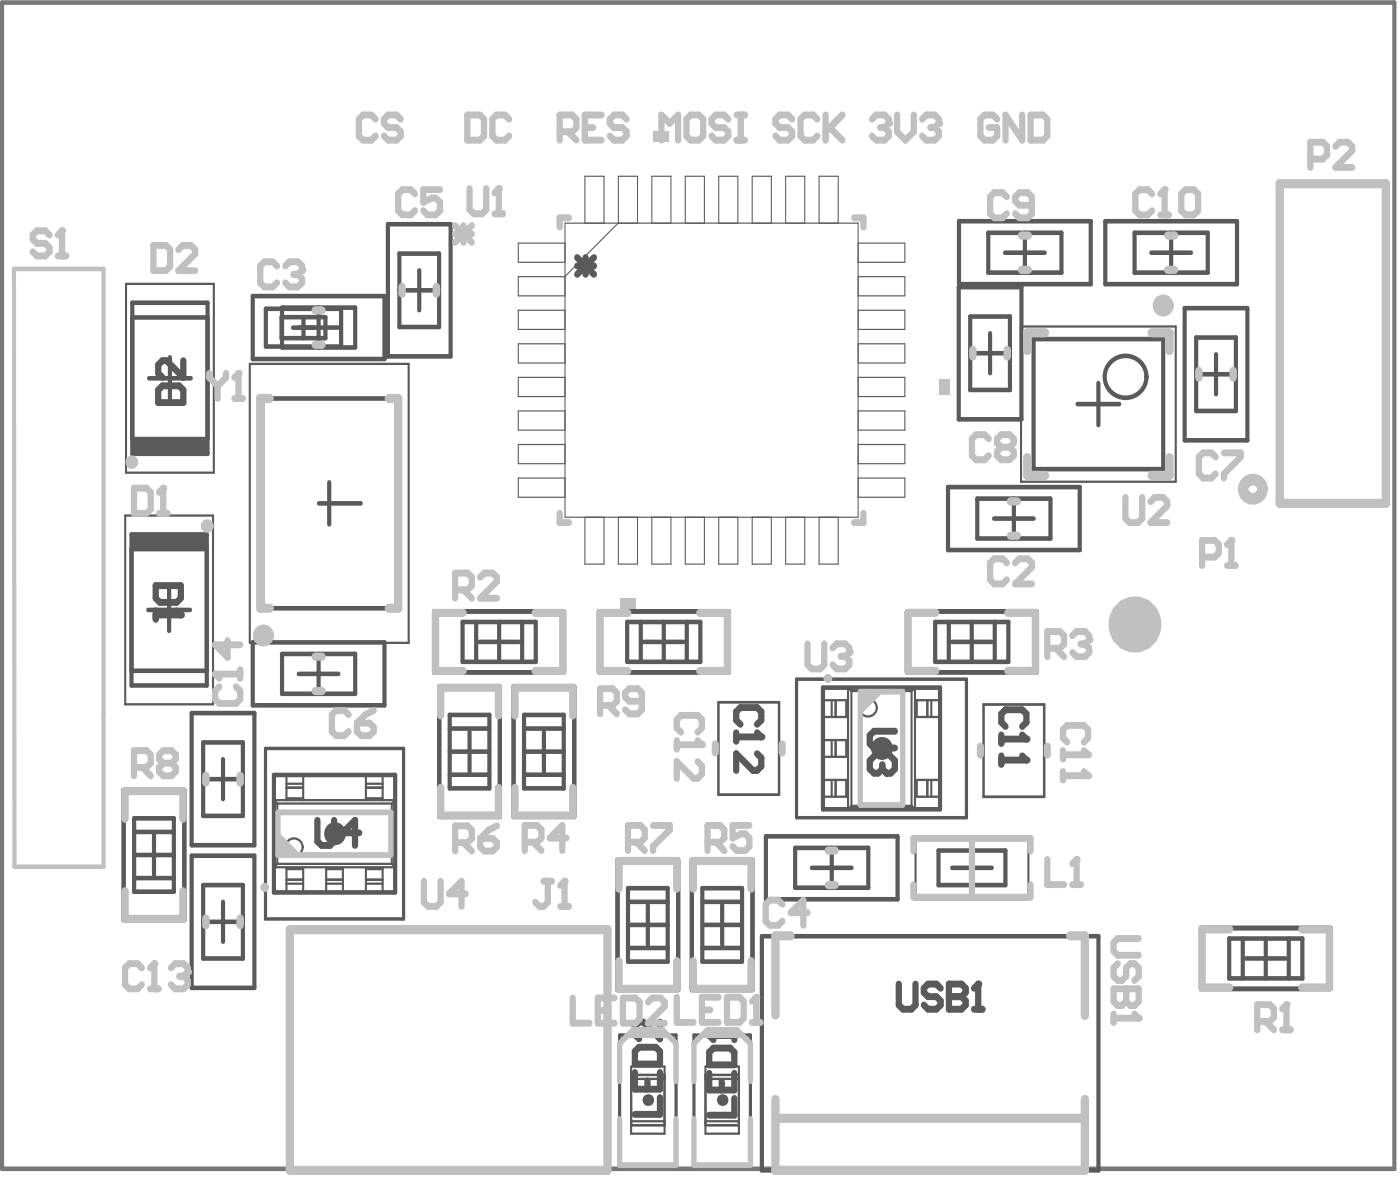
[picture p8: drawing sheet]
<svg xmlns="http://www.w3.org/2000/svg" width="111mm" height="93mm" viewBox="0 0 111 93" stroke-linecap="round" stroke-linejoin="round" font-family="sans-serif">
<g fill="none" stroke="#5a5a5a" stroke-width=".35">
<path d="M30.8 17.8h5v10.5h-5zM76.1 17.6h10.5v5h-10.5zM81.3 18.5v3.1M87.7 17.6h10.5v5h-10.5zM93 18.5v3.1M11.8 30h3.3M13.5 28.4v3.3M20.1 23.5h10.4v5h-10.4zM21.1 24.5h6v3h-6zM24.1 25.2v1.6M25.3 24.4v3.2M25.3 39.9h3.3"/>
<path d="M26.1 38.3v3.3M26.9 26h-3.6M31.7 23h3.2M33.3 21.5v3.1M75.2 38.7h10.5v5h-10.5zM76.1 22.8h5v10.5h-5zM77 28h3.2M78.6 26.5v3.1M79.8 20.1h3.1M80.5 39.6v3.1M85.5 32.1h3.3M87.2 30.4v3.3"/>
<path d="M91.4 20.1h3.1M94 24.5h5v10.4h-5zM94.9 29.7h3.2M96.5 28.1v3.2M11.8 48.4h3.3M13.4 46.7v3.4M15.2 56.6h5v10.5h-5zM20.1 51h10.4v5h-10.4zM23.7 53.5h3.2M25.3 51.9v3.2M34.5 48.5h10.3v4.9h-10.3zM34.9 54.5h4.8v10.3h-4.8z"/>
<path d="M35.7 59.7h3.1M37.3 58.1v3.1M38 50.9h3.2M39.6 49.4v3.1M40.8 54.5h4.8v10.3h-4.8zM41.6 59.7h3.1M43.2 58.1v3.1M47.5 48.5h10.3v4.9h-10.3zM51.1 50.9h3.2M52.7 49.4v3.1M72 48.5h10.3v4.9h-10.3zM75.6 50.9h3.1"/>
<path d="M77.1 49.4v3.1M78.9 41.2h3.2M9.8 62.7h4.8v10.3h-4.8zM10.6 67.9h3.2M12.2 66.3v3.1M15.2 67.9h5v10.5h-5zM16.1 73.2h3.2M16.1 61.8h3.2M17.7 60.3v3.1M17.7 71.6v3.1M49 68.2h4.8v10.4h-4.8zM49.8 73.4h3.2"/>
<path d="M51.4 71.8v3.2M54.9 68.2h4.8v10.4h-4.8zM55.7 73.4h3.2M57.3 71.8v3.2M60.8 66.4h10.4v5h-10.4zM64.4 68.9h3.2M66 67.3v3.2M75.6 68.9h3.1M77.2 67.3v3.2M95.3 73.7h10.3v4.8h-10.3zM98.9 76.1h3.1M100.5 74.5v3.1"/>
</g>
<path d="M21.1 59.4h10.9v13.5h-10.9zM63.2 53.9h13.5v11h-13.5zM49.2 82.1h4.5v10.4h-4.5zM55.1 82.1h4.5v10.4h-4.5z" fill="none" stroke="#5a5a5a" stroke-width=".26"/>
<path d="M10 22.5h7v15h-7zM19.8 28.9h12.6v22.1h-12.6zM81 25.9h12.3v12.3h-12.3zM9.9 40.9h7v15h-7zM72.7 66.4h8.9v5h-8.9z" fill="none" stroke="#5a5a5a" stroke-width=".17"/>
<g fill="#5a5a5a">
<circle cx="26.6" cy="66.2" r=".87"/>
<circle cx="51.4" cy="87.3" r=".44"/>
<circle cx="57.3" cy="87.3" r=".44"/>
<circle cx="70" cy="59.4" r=".87"/>
</g>
<path d="M.2 .2h110.5v92.6h-110.5z" fill="none" stroke="#787878" stroke-width=".35"/>
<g fill="none" stroke="#5a5a5a" stroke-width=".35">
<path d="M78.4 18.5h5.9v3.1h-5.9zM90.1 18.5h5.8v3.1h-5.8zM10.5 24h6v12h-6zM10.5 34.8h6M10.5 25.2h6M20.8 31.6h10.6v16.7h-10.6zM22.3 25.2h3.5v1.6h-3.5zM22.4 24.4h5.8v3.2h-5.8zM31.7 20.1h3.2v5.9h-3.2zM77 25.1h3.2v5.8h-3.2zM77.6 39.6h5.8v3.1h-5.8zM82 26.9h10.3v10.3h-10.3z"/>
<path d="M94.9 26.8h3.2v5.8h-3.2zM10.4 42.4h6v12h-6zM10.4 53.2h6M10.4 43.6h6M16.1 58.9h3.2v5.8h-3.2zM22.4 51.9h5.8v3.2h-5.8zM34.5 48.5h10.3v4.9h-10.3zM34.9 54.5h4.8v10.3h-4.8zM35.7 56.7h3.1v5.9h-3.1zM35.7 57.8h3.1M36.7 49.4h5.8v3.1h-5.8zM37.8 49.4v3.1"/>
<path d="M40.8 54.5h4.8v10.3h-4.8zM41.4 49.4v3.1M41.6 56.7h3.1v5.9h-3.1zM41.6 57.8h3.1M47.5 48.5h10.3v4.9h-10.3zM49.8 49.4h5.8v3.1h-5.8zM50.9 49.4v3.1M54.5 49.4v3.1M65.3 54.6h9.3v9.6h-9.3zM72 48.5h10.3v4.9h-10.3zM74.2 49.4h5.8v3.1h-5.8zM75.3 49.4v3.1"/>
<path d="M79 49.4v3.1M9.8 62.7h4.8v10.3h-4.8zM10.6 69.7h3.2M10.6 64.9h3.2v5.9h-3.2zM10.6 66h3.2M16.1 70.2h3.2v5.9h-3.2zM21.7 61.5h9.7v9.3h-9.7zM35.7 61.5h3.1M41.6 61.5h3.1M49 68.2h4.8v10.4h-4.8zM49.8 70.5h3.2v5.8h-3.2zM49.8 71.6h3.2"/>
<path d="M49.8 75.2h3.2M54.9 68.2h4.8v10.4h-4.8zM55.7 70.5h3.2v5.8h-3.2zM55.7 71.6h3.2M55.7 75.2h3.2M60.5 74.3h26.7v18.6h-26.7zM63.1 67.3h5.8v3.2h-5.8zM74.5 67.5h5.3v2.7h-5.3zM95.3 73.7h10.3v4.8h-10.3zM97.6 74.5h5.8v3.1h-5.8zM98.6 74.5v3.1M102.3 74.5v3.1"/>
<circle cx="89.3" cy="29.9" r="1.66"/>
</g>
<g fill="none" stroke="#5a5a5a" stroke-width=".17">
<path d="M66 55.6v1.3M66 58.7v1.4M66.3 55.6v1.3M66.3 58.7v1.4M67.2 55.6v1.3M67.2 58.7v1.4M67.3 58.7h-2v1.4h2M67.3 55.6h-2v1.3h2M67.3 54.6l.3 .2M67.3 54.6v9.6M67.3 54.6h5.3M67.6 54.8v9.2"/>
<path d="M67.6 54.8h4.8M72.4 54.8v9.2M72.6 55.6h2v1.3h-2M72.6 54.6l-.2 .2M72.6 54.6v9.6M72.8 55.6v1.3M73.6 55.6v1.3M73.9 55.6v1.3M21.7 63.5l.3 .3M21.7 63.5v5.3M21.7 68.8h9.7M21.7 63.5h9.7"/>
<path d="M22 68.6l-.3 .2M22 63.8v4.8M22 68.6h9.1M22 63.8h9.1M22.7 63.5v-2h1.4v2M22.7 68.8v2h1.4v-2M22.7 69h1.4M22.7 69.8h1.4M22.7 70.1h1.4M22.7 63.4h1.4M22.7 62.5h1.4M22.7 62.2h1.4"/>
<path d="M25.9 68.8v2h1.3v-2M25.9 69h1.3M25.9 69.8h1.3M25.9 70.1h1.3M29 63.5v-2h1.4v2M29 68.8v2h1.4v-2M29 69h1.4M29 69.8h1.4M29 70.1h1.4M29 63.4h1.4M29 62.5h1.4M29 62.2h1.4"/>
<path d="M31.1 68.6l.3 .2M31.1 63.8v4.8M31.4 63.5l-.3 .3M31.4 63.5v5.3M66 61.9v1.3M66.3 61.9v1.3M67.2 61.9v1.3M67.3 61.9h-2v1.3h2M67.3 64.2h5.3M67.6 64l-.3 .2M67.6 64h4.8M72.4 64l.2 .2"/>
<path d="M72.6 61.9h2v1.3h-2M72.8 61.9v1.3M73.6 61.9v1.3M73.9 61.9v1.3M50.1 84.6h2.7v5.4h-2.7zM50.1 89h2.6M50.1 85.6h2.6M52.8 85.3h-2.7v4h2.7M56 84.6h2.7v5.4h-2.7zM56 89h2.6M56 85.6h2.6M58.7 85.3h-2.7v4h2.7"/>
<circle cx="68.9" cy="56.2" r=".69"/>
<circle cx="23.3" cy="67.2" r=".69"/>
</g>
<g fill="none" stroke="#5a5a5a" stroke-width=".09">
<path d="M44.8 19.3h-3.7v1.5h3.7M44.8 17.7h23.3v23.3h-23.3zM46.4 17.7v-3.7h1.5v3.7M49.1 17.7l-4.3 4.2M49.1 17.7v-3.7h1.5v3.7M51.7 17.7v-3.7h1.6v3.7M54.4 17.7v-3.7h1.5v3.7M57 17.7v-3.7h1.6v3.7M59.7 17.7v-3.7h1.5v3.7M62.4 17.7v-3.7h1.5v3.7M65 17.7v-3.7h1.5v3.7M68.1 19.3h3.7v1.5h-3.7"/>
<path d="M44.8 22h-3.7v1.5h3.7M44.8 24.6h-3.7v1.5h3.7M44.8 27.3h-3.7v1.5h3.7M44.8 29.9h-3.7v1.6h3.7M44.8 32.6h-3.7v1.5h3.7M44.8 35.3h-3.7v1.5h3.7M44.8 37.9h-3.7v1.6h3.7M68.1 22h3.7v1.5h-3.7M68.1 24.6h3.7v1.5h-3.7M68.1 27.3h3.7v1.5h-3.7M68.1 29.9h3.7v1.6h-3.7M68.1 32.6h3.7v1.5h-3.7"/>
<path d="M68.1 35.3h3.7v1.5h-3.7M68.1 37.9h3.7v1.6h-3.7M46.4 41v3.8h1.5v-3.8M49.1 41v3.8h1.5v-3.8M51.7 41v3.8h1.6v-3.8M54.4 41v3.8h1.5v-3.8M57 41v3.8h1.6v-3.8M59.7 41v3.8h1.5v-3.8M62.4 41v3.8h1.5v-3.8M65 41v3.8h1.5v-3.8"/>
</g>
<path d="M45.8 20.4l1.3 1.4M45.8 21.1h1.3M46.5 20.4v1.4M47.1 20.4l-1.3 1.4" fill="none" stroke="#5a5a5a" stroke-width=".52"/>
<path d="M57 55.7h4.8v7.4h-4.8zM78.1 55.9h4.8v7.3h-4.8z" fill="none" stroke="#5a5a5a" stroke-width=".21"/>
<g fill="#5a5a5a">
<path d="M10.4 42.4h6v1.2h-6z" fill-rule="evenodd"/>
<path d="M10.5 34.8h6v1.2h-6z" fill-rule="evenodd"/>
</g>
<path d="M58.4 58.1v.7M58.4 58.5h2M58.8 57.5l-.4-.3v-.7l.4-.3h1.3l.3 .3v.7l-.3 .3" fill="none" stroke="#5a5a5a" stroke-width=".52"/>
<circle cx="60.4" cy="58.5" r=".26" fill="#5a5a5a"/>
<path d="M60.1 58.1l.3 .4M60.1 59.8l.3 .3v.7l-.3 .3h-.3l-1.4-1.3v1.3M79.5 58.3v.7M79.5 58.7h2M79.8 57.7l-.3-.4v-.6l.3-.4h1.3l.4 .4v.6l-.4 .4" fill="none" stroke="#5a5a5a" stroke-width=".52"/>
<circle cx="81.5" cy="58.7" r=".26" fill="#5a5a5a"/>
<path d="M79.5 60v.7M81.1 58.3l.4 .4M79.5 60.3h2" fill="none" stroke="#5a5a5a" stroke-width=".52"/>
<circle cx="81.5" cy="60.3" r=".26" fill="#5a5a5a"/>
<path d="M12.4 46.5h2v1l-.4 .3h-1.3l-.3-.3zM12.4 48.5v.6M12.4 48.8h2M81.1 60l.4 .3" fill="none" stroke="#5a5a5a" stroke-width=".52"/>
<circle cx="14.4" cy="48.8" r=".26" fill="#5a5a5a"/>
<path d="M12.9 30.6h1.3l.4 .4v1h-2v-1zM14.6 28.6v1.4l-1.4-1.4h-.3l-.3 .4v.6l.3 .4M14 48.5l.4 .3M71 58h-1.6l-.4 .4v.6l.4 .4h1.6M70.7 60l.3 .4v.6l-.3 .4h-.3" fill="none" stroke="#5a5a5a" stroke-width=".52"/>
<circle cx="70.4" cy="61.4" r=".26" fill="#5a5a5a"/>
<g fill="none" stroke="#5a5a5a" stroke-width=".52">
<path d="M69.4 60l-.4 .4v.6l.4 .4h.3l.3-.4M70 61l.4 .4M70 60.7v.3M50.4 85.1v1.3h2v-1.3M50.7 83.1h1.4l.3 .3v1h-2v-1zM51.4 85.8v.6M52.4 87.1v1.3h-2M52.4 81.1v1.3l-1.3-1.3h-.4l-.3 .3v.7l.3 .3M56.3 85.2v1.3h2v-1.3M56.3 82.2h2M56.6 83.2h1.4l.3 .3v1h-2v-1zM57.3 85.8v.7"/>
<path d="M58.3 87.2v1.3h-2M58.3 81.8v.7"/>
</g>
<circle cx="56.3" cy="82.2" r=".26" fill="#5a5a5a"/>
<path d="M25.2 65.1v1.7l.3 .3h.7l.3-.3v-1.7M28.5 66.1h-1.3l1-1v2M71.3 78.1v1.7l.4 .3h.6l.4-.3v-1.7M74.7 78.4l-.4-.3h-.6l-.4 .3v.4l.4 .3h.6l.4 .3v.4l-.4 .3h-.6l-.4-.3M75.3 78.1v2h1l.4-.3v-.4l-.4-.3h-1M56.3 82.2l.3 .3" fill="none" stroke="#5a5a5a" stroke-width=".52"/>
<circle cx="75.3" cy="79.1" r=".26" fill="#5a5a5a"/>
<path d="M75.3 78.1h1l.4 .3v.4l-.4 .3h-1M77.6 78.1v2M77.3 80.1h.7" fill="none" stroke="#5a5a5a" stroke-width=".52"/>
<circle cx="77.6" cy="78.1" r=".26" fill="#5a5a5a"/>
<path d="M77.6 78.1l-.3 .3" fill="none" stroke="#5a5a5a" stroke-width=".52"/>
<g fill="#c0c0c0">
<path d="M51.9 10.4h1.2v.9h-1.2z"/>
<path d="M68.3 54.9h1.8l-1.8 1.9z"/>
<path d="M74.5 30.1h.9v1.2h-.9z"/>
<path d="M22.1 66l1.8 1.9h-1.8z"/>
<path d="M49.2 47.5h1.3v.8h-1.3z"/>
</g>
<g fill="none" stroke="#c0c0c0" stroke-width=".63">
<path d="M81.1 18.7h.5M92.7 18.7h.5M25 27.4h.6M25 24.6h.6M31.9 22.8v.5M34.6 22.8v.5M77.2 27.8v.5M79.9 27.8v.5M80.2 39.8h.5M81.1 21.4h.5M92.7 21.4h.5M95.2 29.4v.6"/>
<path d="M97.9 29.4v.6M25 54.8h.6M25 52.1h.6M80.2 42.5h.5M16.3 61.6v.5M16.3 72.9v.5M19.1 61.6v.5M19.1 72.9v.5M65.8 67.5h.5M65.8 70.2h.5"/>
</g>
<path d="M101.6 14.6h8.4v25.3h-8.4zM21.4 31.6h-.7v16.7h.7M30.9 31.6h.7v16.7h-.7M81.5 36.3v1.4h1.5M83 26.4h-1.5v1.4M91.4 26.4h1.4v1.4M92.8 36.3v1.4h-1.4M23 73.8h25.2v19.1h-25.2zM62.7 74.3h-1.1v6.3M85 74.3h1.1v6.3M61.6 87.3v5.6h24.5v-5.6M61.6 88.7h24.5" fill="none" stroke="#c0c0c0" stroke-width=".7"/>
<g fill="none" stroke="#c0c0c0" stroke-width=".62">
<path d="M35 56.8v-2.2h4.6v2.2M36.8 48.6h-2.2v4.6h2.2M40.9 56.8v-2.2h4.6v2.2M42.5 48.6h2.2v4.6h-2.2M49.8 48.6h-2.2v4.6h2.2M55.6 48.6h2.1v4.6h-2.1M74.3 48.6h-2.2v4.6h2.2M80 48.6h2.2v4.6h-2.2M9.9 65v-2.2h4.6v2.2M9.9 70.7v2.2h4.6v-2.2M35 62.5v2.2h4.6v-2.2M40.9 62.5v2.2h4.6v-2.2"/>
<path d="M49.1 70.5v-2.2h4.6v2.2M49.1 76.3v2.2h4.6v-2.2M55 70.5v-2.2h4.6v2.2M55 76.3v2.2h4.6v-2.2M97.6 73.8h-2.2v4.6h2.2M103.3 73.8h2.2v4.6h-2.2"/>
</g>
<path d="M68.3 54.9h3.4v9h-3.4zM22.1 64.5h8.9v3.4h-8.9zM49.2 85.8v-3l1.1-1.1h2.3l1.1 1.1v3M49.2 88.8v3.7h4.5v-3.7M49.8 82.1h3.2M55.1 85.8v-3l1.1-1.1h2.3l1.1 1.1v3M55.1 88.8v3.7h4.5v-3.7M55.7 82.1h3.2" fill="none" stroke="#c0c0c0" stroke-width=".44"/>
<path d="M45.2 17.3h-.8v.7M67.8 17.3h.7v.7M44.4 40.7v.8h.8M68.5 40.7v.8h-.7" fill="none" stroke="#c0c0c0" stroke-width=".53"/>
<path d="M56.8 59.1v.6M62.1 59.1v.6M77.8 59.2v.7M83.1 59.2v.7" fill="none" stroke="#c0c0c0" stroke-width=".59"/>
<path d="M10.6 38.7h1l.4 .4v1.3l-.4 .3h-1zM13 38.7v2M12.6 40.7h.7M10.6 60.9h1l.4-.3v-.7l-.4-.3h-1v2M11.3 60.9l.7 .7M13 60.6l-.4-.4v-.3l.4-.3h.6l.4 .3v.3l-.4 .4M13 60.6l-.4 .3v.3l.4 .4h.6l.4-.4v-.3l-.4-.3M13 60.6h.6M72.5 67.5v-1h9.3v1M72.5 70.2v1h9.3v-1M77.2 66.5v4.7" fill="none" stroke="#c0c0c0" stroke-width=".52"/>
<path d="M1.1 21.3h7.1v47.5h-7z" fill="none" stroke="#c0c0c0" stroke-width=".35"/>
<circle cx="13" cy="38.7" r=".26" fill="#c0c0c0"/>
<path d="M12.2 19.5h1l.3 .3v1.3l-.3 .4h-1zM14.2 19.8l.3-.3h.7l.3 .3v.3l-1.3 1.4h1.3M13 38.7l-.4 .4M65.7 53.7l.1 .1-.1 .1-.1-.1zM20.9 70.4l.1-.1 .1 .1-.1 .1zM102.1 79.7v2M99.8 81.1h1l.3-.4v-.6l-.3-.4h-1v2M100.5 81.1l.6 .6M101.8 81.7h.6" fill="none" stroke="#c0c0c0" stroke-width=".52"/>
<circle cx="102.1" cy="79.7" r=".26" fill="#c0c0c0"/>
<path d="M32.9 15.4l-.3-.3h-.7l-.3 .3v1.3l.3 .3h.7l.3-.3M34.9 15.1h-1.3v1l.7-.4h.3l.3 .4v.6l-.3 .3h-.7l-.3-.3M37.3 15v1.6l.3 .4h.7l.3-.4v-1.6M39.3 17h.6M39.6 15v2M102.1 79.7l-.3 .4" fill="none" stroke="#c0c0c0" stroke-width=".52"/>
<circle cx="39.6" cy="15" r=".26" fill="#c0c0c0"/>
<path d="M39.6 15l-.3 .3M53.7 58.8v.6M53.7 59.1h2M54.1 58.1l-.4-.3v-.7l.4-.3h1.3l.3 .3v.7l-.3 .3" fill="none" stroke="#c0c0c0" stroke-width=".52"/>
<circle cx="55.7" cy="59.1" r=".26" fill="#c0c0c0"/>
<path d="M79.1 9.5l-.3-.4h-.6l-.4 .4v1.3l.4 .3h.6l.3-.3v-.7h-.6M79.9 15.6l-.3-.3h-.7l-.3 .3v1.4l.3 .3h.7l.3-.3M81.1 9.1v2l-1.3-2v2M81.8 9.1h1l.3 .4v1.3l-.3 .3h-1zM81.9 16.3h-1l-.3-.3v-.4l.3-.3h.7l.3 .3v1.4l-.3 .3h-.7l-.3-.3M55.4 58.8l.3 .3M79.9 44.7l-.3-.4h-.7l-.3 .4v1.3l.3 .3h.7l.3-.3M80.6 44.7l.3-.4h.7l.3 .4v.3l-1.3 1.3h1.3M84.4 59.6v.6M84.4 59.9h2M84.7 58.9l-.3-.3v-.7l.3-.3h1.3l.4 .3v.7l-.4 .3M55.4 60.4l.3 .4v.6l-.3 .4h-.4l-1.3-1.4v1.4" fill="none" stroke="#c0c0c0" stroke-width=".52"/>
<circle cx="86.4" cy="59.9" r=".26" fill="#c0c0c0"/>
<path d="M86 59.6l.4 .3M84.4 61.2v.7M84.4 61.6h2" fill="none" stroke="#c0c0c0" stroke-width=".52"/>
<circle cx="86.4" cy="61.6" r=".26" fill="#c0c0c0"/>
<path d="M17.1 53.5h2M17.4 54.5l-.3 .3v.7l.3 .3h1.3l.4-.3v-.7l-.4-.3M19.1 53.2v.6M86 61.2l.4 .4" fill="none" stroke="#c0c0c0" stroke-width=".52"/>
<circle cx="17.1" cy="53.5" r=".26" fill="#c0c0c0"/>
<path d="M3.9 18.6l-.3-.3h-.7l-.3 .3v.4l.3 .3h.7l.3 .3v.4l-.3 .3h-.7l-.3-.3M4.9 18.3v2M4.6 20.3h.7M17.1 53.5l.3 .3M18.1 50.8v1.4l-1-1h2" fill="none" stroke="#c0c0c0" stroke-width=".52"/>
<circle cx="4.9" cy="18.3" r=".26" fill="#c0c0c0"/>
<path d="M4.9 18.3l-.3 .3M22 21.1l-.3-.3h-.7l-.3 .3v1.3l.3 .4h.7l.3-.4M22.6 21.1l.4-.3h.6l.4 .3v.3" fill="none" stroke="#c0c0c0" stroke-width=".52"/>
<circle cx="24" cy="21.4" r=".26" fill="#c0c0c0"/>
<g fill="none" stroke="#c0c0c0" stroke-width=".52">
<path d="M36.1 17.9l1.3 1.3M36.1 18.6h1.3M36.8 17.9v1.3M37.4 17.9l-1.3 1.3M23.3 21.8h.3M23.6 21.8l.4 .3v.3l-.4 .4h-.6l-.4-.4M24 21.4l-.4 .4M36.1 46.8h1l.3-.3v-.7l-.3-.3h-1v2M36.8 46.8l.6 .7M38.1 45.8l.3-.3h.7l.3 .3v.3l-1.3 1.4h1.3M47.6 56h1l.4-.3v-.7l-.4-.3h-1v1.9M48.3 56l.7 .6"/>
<path d="M50.9 55.7h-.9l-.4-.4v-.3l.4-.3h.6l.3 .3v1.3l-.3 .3h-.6l-.4-.3M36.1 66.9h1l.3-.4v-.6l-.3-.4h-1v2M36.8 66.9l.6 .6M38.1 66.5h1l.3 .4v.3l-.3 .3h-.7l-.3-.3zM39.4 65.5l-.6 .4-.7 .6M41.6 66.8h1l.4-.3v-.7l-.4-.3h-1v2M42.3 66.8l.7 .7M45 66.5h-1.4l1-1v2M45.5 79.2v2h1.3M48.8 79.2h-1.3v2h1.3M49.4 79.2h1l.4 .3v1.4l-.4 .3h-1zM49.8 66.8h1l.4-.3v-.7l-.4-.3h-1v2"/>
<path d="M50.5 66.8l.7 .7M51.4 79.5l.4-.3h.6l.4 .3v.4l-1.4 1.3h1.4M51.8 65.5h1.4v.3l-1.4 1.4v.3M56.2 66.8h1l.3-.3v-.7l-.3-.3h-1v2M56.8 66.8l.7 .7M59.5 65.5h-1.3v1l.6-.3h.3l.4 .3v.7l-.4 .3h-.6l-.3-.3M83.1 68.2v2h1.4M85.1 70.2h.7M85.5 68.2v2M47.5 80.2h.6"/>
</g>
<circle cx="85.5" cy="68.2" r=".26" fill="#c0c0c0"/>
<g fill="none" stroke="#c0c0c0" stroke-width=".52">
<path d="M104 12.6h1l.3-.3v-.7l-.3-.3h-1v2M106 11.6l.3-.3h.7l.3 .3v.4l-1.3 1.3h1.3M78.5 34.8l-.4-.3h-.6l-.3 .3v1.4l.3 .3h.6l.4-.3M79.5 35.5l-.4-.3v-.4l.4-.3h.6l.4 .3v.4l-.4 .3M79.5 35.5l-.4 .3v.4l.4 .3h.6l.4-.3v-.4l-.4-.3M79.5 35.5h.6M89.3 39.5v1.6l.4 .4h.6l.4-.4v-1.6M91.3 39.8l.4-.3h.6l.3 .3v.3l-1.3 1.4h1.3M27.7 56.7l-.4-.3h-.6l-.4 .3v1.4l.4 .3h.6l.4-.3M28.3 57.4h1l.4 .3v.4l-.4 .3h-.6l-.4-.3zM29.7 56.4l-.7 .3-.7 .7M11.3 76.8l-.4-.3h-.6l-.4 .3v1.3l.4 .4h.6l.4-.4"/>
<path d="M11.9 78.5h.7M12.2 76.5v2M85.5 68.2l-.4 .3"/>
</g>
<circle cx="12.2" cy="76.5" r=".26" fill="#c0c0c0"/>
<path d="M12.2 76.5l-.3 .3M13.6 76.8l.3-.3h.7l.3 .3v.3" fill="none" stroke="#c0c0c0" stroke-width=".52"/>
<circle cx="14.9" cy="77.1" r=".26" fill="#c0c0c0"/>
<path d="M16.6 29.6v.4l.7 .6M17.3 30.6v1M17.9 29.6v.4l-.6 .6M18.6 31.6h.7M18.9 29.6v2M14.2 77.5h.4M14.6 77.5l.3 .3v.3l-.3 .4h-.7l-.3-.4M14.9 77.1l-.3 .4" fill="none" stroke="#c0c0c0" stroke-width=".52"/>
<circle cx="18.9" cy="29.6" r=".26" fill="#c0c0c0"/>
<path d="M29.8 9.5l-.3-.4h-.7l-.3 .4v1.3l.3 .3h.7l.3-.3M31.8 9.5l-.3-.4h-.7l-.3 .4v.3l.3 .3h.7l.3 .4v.3l-.3 .3h-.7l-.3-.3M18.9 29.6l-.3 .4M43.2 69.9h.6M43.5 69.9v1.7l-.3 .3h-.4l-.3-.3M44.5 71.9h.6M44.8 69.9v2" fill="none" stroke="#c0c0c0" stroke-width=".52"/>
<circle cx="44.8" cy="69.9" r=".26" fill="#c0c0c0"/>
<g fill="none" stroke="#c0c0c0" stroke-width=".52">
<path d="M37.1 9.1h1l.3 .4v1.3l-.3 .3h-1zM40.4 9.5l-.3-.4h-.7l-.3 .4v1.3l.3 .3h.7l.3-.3M44.4 10.5h1l.4-.4v-.6l-.4-.4h-1v2M45.1 10.5l.7 .6M46.4 10.1h.7M47.7 9.1h-1.3v2h1.3M49.7 9.5l-.3-.4h-.7l-.3 .4v.3l.3 .3h.7l.3 .4v.3l-.3 .3h-.7l-.3-.3M52.5 11.1v-2l.7 .7 .6-.7v2M54.8 9.1h.7l.3 .4v1.3l-.3 .3h-.7l-.3-.3v-1.3zM57.8 9.5l-.3-.4h-.7l-.3 .4v.3l.3 .3h.7l.3 .4v.3l-.3 .3h-.7l-.3-.3M58.5 9.1h.6M58.5 11.1h.6"/>
<path d="M58.8 9.1v2M83.1 51.4h1l.4-.3v-.7l-.4-.3h-1v2M83.8 51.4l.7 .7M85.1 50.4l.4-.3h.6l.3 .3v.4M44.8 69.9l-.3 .4M62.1 71.8l-.3-.4h-.7l-.3 .4v1.3l.3 .3h.7l.3-.3M64.1 72.4h-1.3l1-1v2"/>
</g>
<circle cx="86.4" cy="50.8" r=".26" fill="#c0c0c0"/>
<path d="M64.1 51.1v1.7l.3 .3h.7l.3-.3v-1.7M66.1 51.4l.3-.3h.7l.3 .3v.4M85.8 51.1h.3M86.1 51.1l.3 .3v.4l-.3 .3h-.6l-.4-.3M86.4 50.8l-.3 .3" fill="none" stroke="#c0c0c0" stroke-width=".52"/>
<circle cx="67.4" cy="51.8" r=".26" fill="#c0c0c0"/>
<path d="M69.2 9.5l.3-.4h.7l.3 .4v.3M66.8 52.1h.3M67.1 52.1l.3 .3v.4l-.3 .3h-.7l-.3-.3M67.4 51.8l-.3 .3" fill="none" stroke="#c0c0c0" stroke-width=".52"/>
<circle cx="70.5" cy="9.8" r=".26" fill="#c0c0c0"/>
<path d="M69.9 10.1h.3M70.2 10.1l.3 .4v.3l-.3 .3h-.7l-.3-.3M70.5 9.8l-.3 .3M71.2 9.1v1.4l.7 .6 .6-.6v-1.4M73.2 9.5l.3-.4h.7l.3 .4v.3" fill="none" stroke="#c0c0c0" stroke-width=".52"/>
<circle cx="74.5" cy="9.8" r=".26" fill="#c0c0c0"/>
<g fill="none" stroke="#c0c0c0" stroke-width=".52">
<path d="M62.9 9.5l-.4-.4h-.6l-.3 .4v.3l.3 .3h.6l.4 .4v.3l-.4 .3h-.6l-.3-.3M64.9 9.5l-.4-.4h-.6l-.4 .4v1.3l.4 .3h.6l.4-.3M65.5 9.1v2M65.9 10.1l1 1M66.9 9.1l-1.4 1.4M73.9 10.1h.3M74.2 10.1l.3 .4v.3l-.3 .3h-.7l-.3-.3M74.5 9.8l-.3 .3M96.5 36.3l-.3-.4h-.7l-.3 .4v1.3l.3 .3h.7l.3-.3M97.2 35.9h1.3v.4l-1.3 1.3v.3M95.4 44.2h1l.3-.3v-.7l-.3-.3h-1v2M97.4 44.9h.7"/>
<path d="M97.7 42.9v2"/>
</g>
<circle cx="97.7" cy="42.9" r=".26" fill="#c0c0c0"/>
<path d="M91.4 15.4l-.3-.3h-.7l-.3 .3v1.3l.3 .3h.7l.3-.3M92.1 17h.7M92.4 15.1v1.9M97.7 42.9l-.3 .3" fill="none" stroke="#c0c0c0" stroke-width=".52"/>
<circle cx="92.4" cy="15.1" r=".26" fill="#c0c0c0"/>
<path d="M92.4 15.1l-.3 .3M94.1 15.1h.7l.3 .3v1.3l-.3 .3h-.7l-.3-.3v-1.3zM88.7 76.5l-.3 .3v.7l.3 .3h.4l.3-.3v-.7l.3-.3h.4l.3 .3v.7l-.3 .3M89.4 78.5v1l-.3 .3h-.4l-.3-.3v-1h2M90.4 74.5h-1.7l-.3 .3v.7l.3 .3h1.7" fill="none" stroke="#c0c0c0" stroke-width=".52"/>
<circle cx="89.4" cy="78.5" r=".26" fill="#c0c0c0"/>
<path d="M89.4 78.5v1l.3 .3h.4l.3-.3v-1M88.4 80.5v.6M88.4 80.8h2" fill="none" stroke="#c0c0c0" stroke-width=".52"/>
<circle cx="90.4" cy="80.8" r=".26" fill="#c0c0c0"/>
<path d="M53.7 79.1v2h1.3M57 79.1h-1.3v2h1.3M57.7 79.1h1l.3 .4v1.3l-.3 .3h-1zM60 79.1v2M55.7 80.1h.7M59.7 81.1h.7M90.1 80.5l.3 .3" fill="none" stroke="#c0c0c0" stroke-width=".52"/>
<circle cx="60" cy="79.1" r=".26" fill="#c0c0c0"/>
<path d="M33.6 69.9v1.7l.4 .3h.6l.4-.3v-1.7M37 70.9h-1.4l1-1v2M60 79.1l-.3 .4" fill="none" stroke="#c0c0c0" stroke-width=".52"/>
<g fill="none" stroke="#c0c0c0" stroke-width=".7">
<circle cx="10.5" cy="36.7" r=".17"/>
<circle cx="16.4" cy="41.7" r=".17"/>
</g>
<circle cx="99.4" cy="38.8" r=".77" fill="none" stroke="#c0c0c0" stroke-width=".88"/>
<g fill="none" stroke="#c0c0c0" stroke-width=".87">
<circle cx="92.3" cy="24.2" r=".42"/>
<circle cx="20.9" cy="50.4" r=".42"/>
</g>
<circle cx="90.1" cy="49.6" r=".77" fill="none" stroke="#c0c0c0" stroke-width="2.8"/>
</svg>
